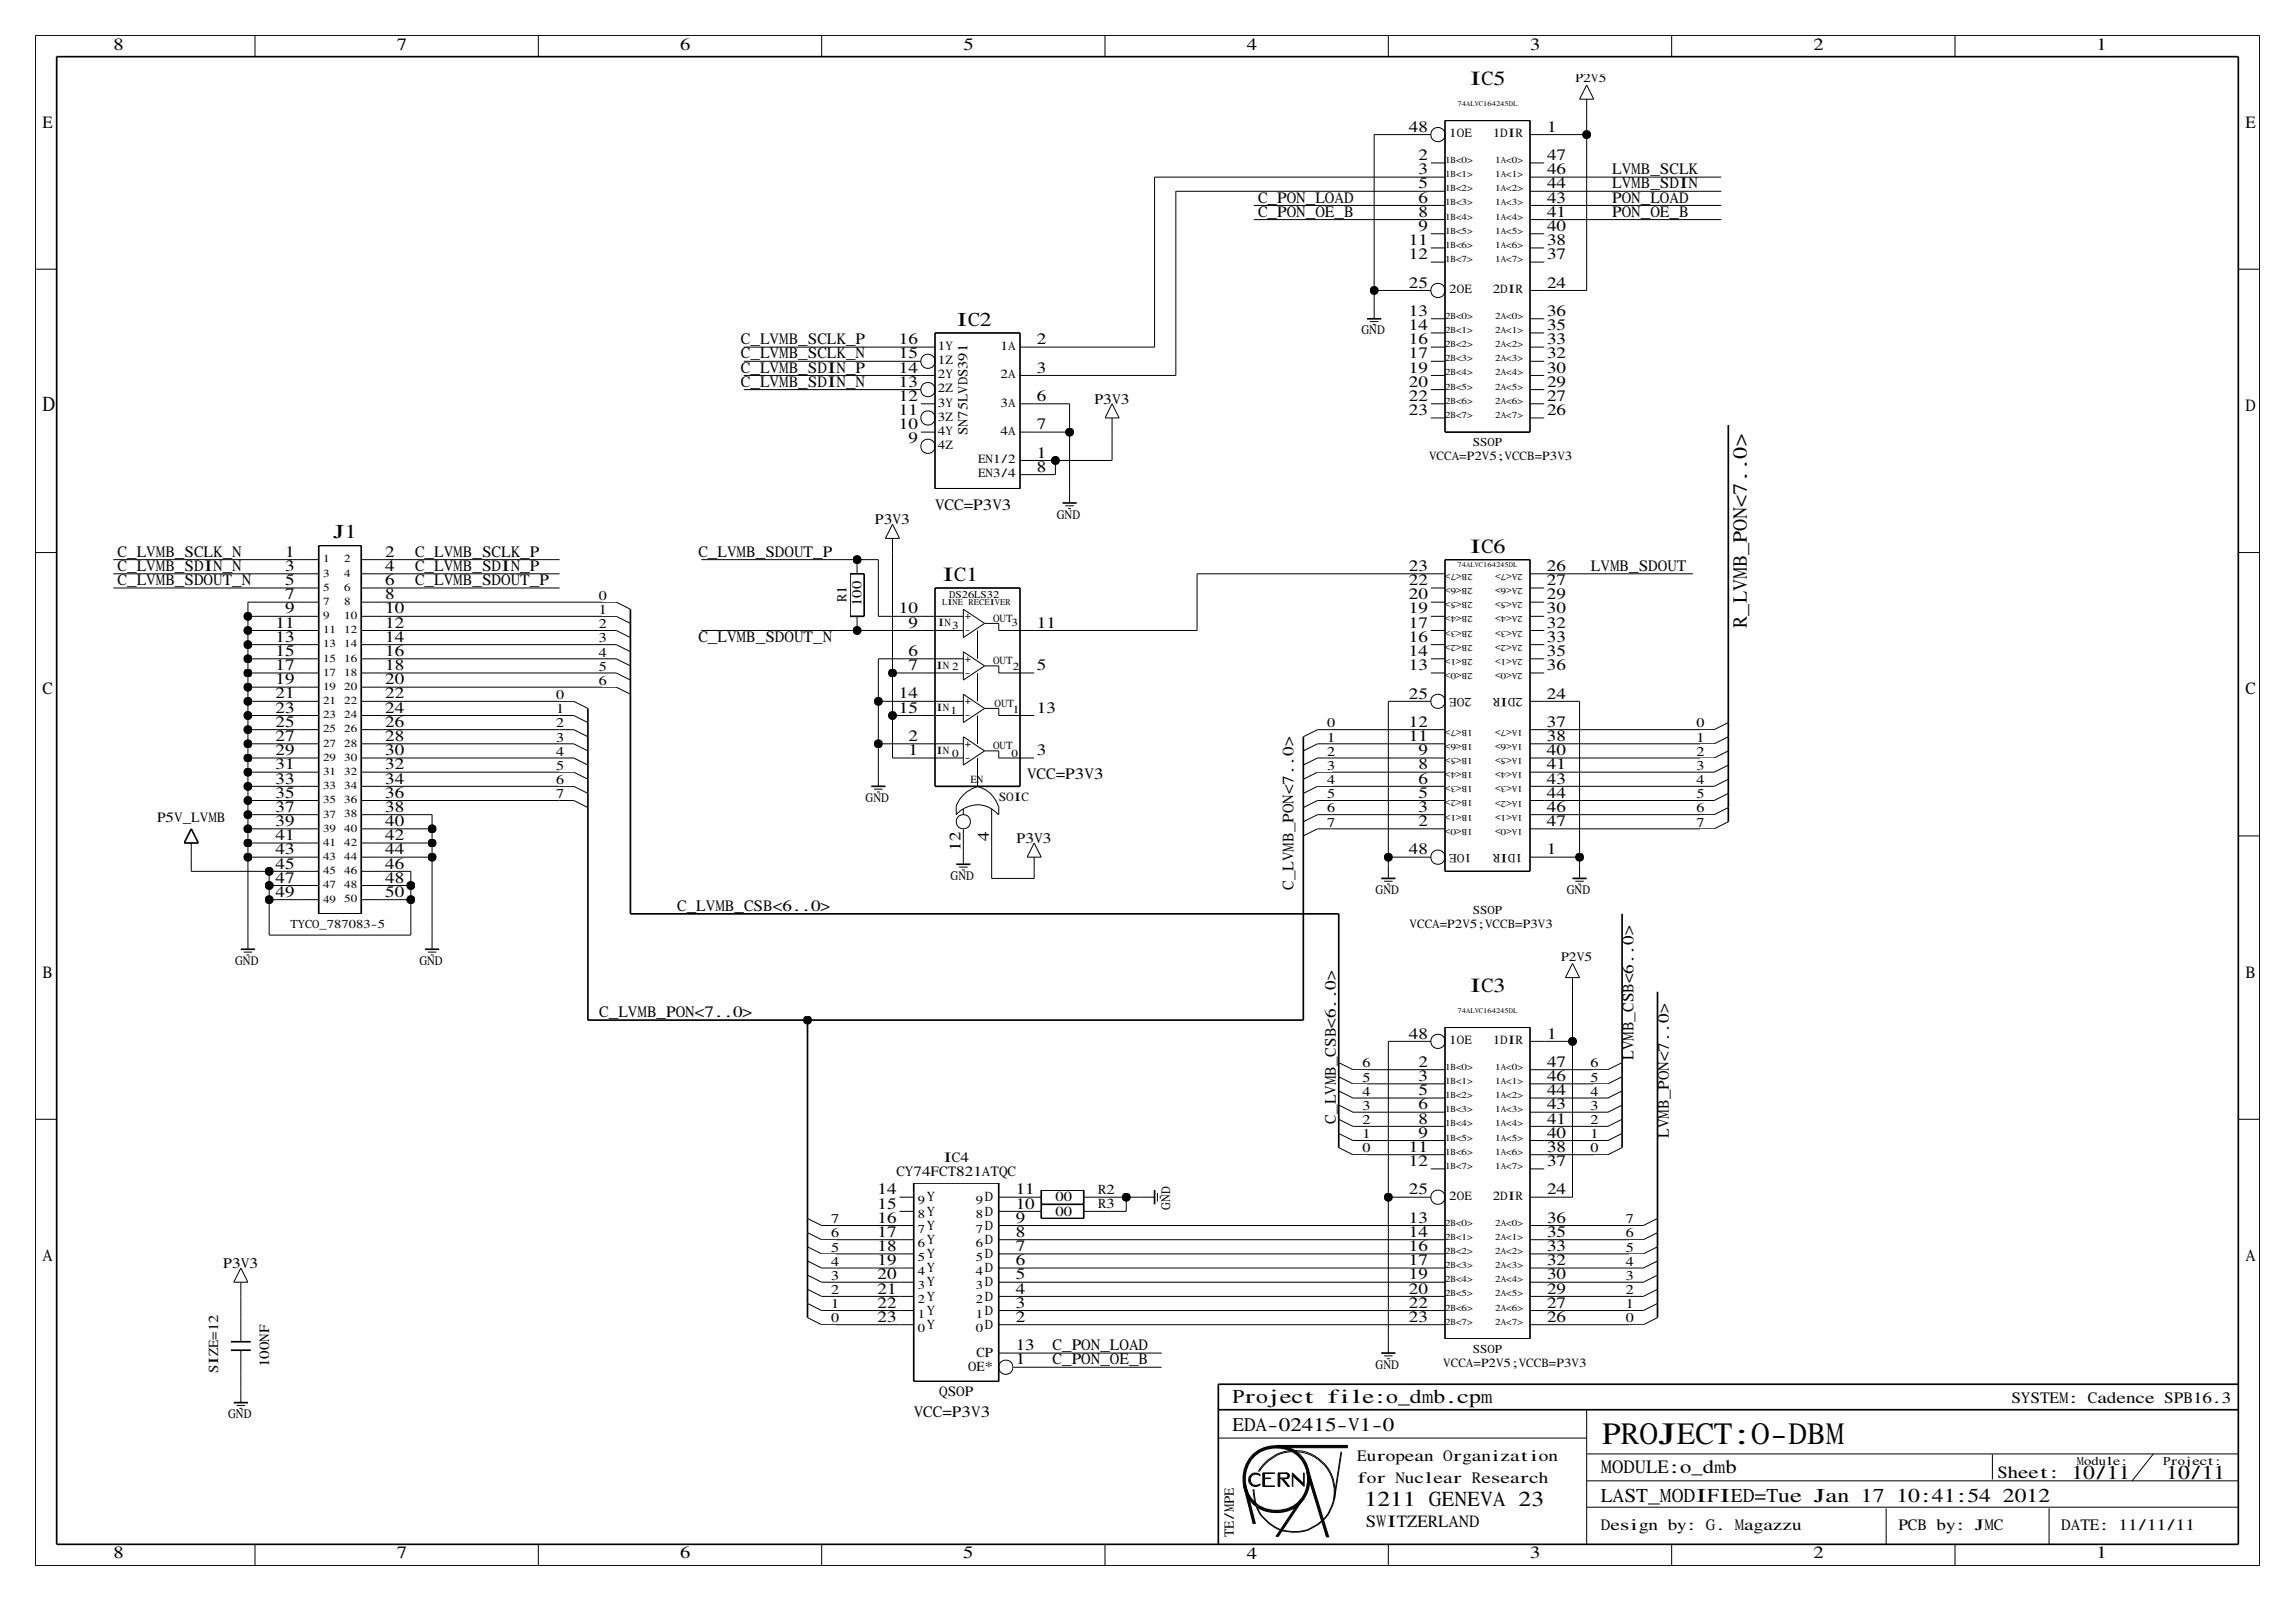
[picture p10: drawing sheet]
<svg xmlns="http://www.w3.org/2000/svg" width="411mm" height="287mm" viewBox="0 0 411 287" stroke-linecap="round" stroke-linejoin="round" font-family="sans-serif">
<defs><g id="words">
<text font-size="5.6" x="287.3" y="258.8">PROJECT:O-DBM</text>
<g font-size="3.8">
<text x="7.6" y="73.7">D</text>
<text x="244.7" y="270">1211 GENEVA 23</text>
</g>
<g font-size="3.6">
<text x="263.6" y="15.2">IC5</text>
<text x="263.6" y="99.1">IC6</text>
<text x="169.1" y="104.1">IC1</text>
<text x="313.2" y="112.5" transform="rotate(-90 313.2 112.5)">R_LVMB_PON&lt;7. .0&gt;</text>
<text x="263.6" y="177.8">IC3</text>
</g>
<g font-size="3.5">
<text x="171.6" y="58.4">IC2</text>
<text x="59.7" y="96.5">J1</text>
<text x="221" y="251.5">Project</text>
<text x="238.1" y="251.5">fi le:o_dmb.cpm</text>
<text x="221" y="256.5">EDA-02415-V1-0</text>
<text x="287" y="269.2">LAST_MODIFIED=Tue Jan 17</text>
<text x="340" y="269.2">10:41:54</text>
<text x="359.1" y="269.2">2012</text>
<text x="371.4" y="265.2">10/11</text>
<text x="388.4" y="265.2">10/11</text>
</g>
<text font-size="3.4" x="287" y="264.2">MODULE:o_dmb</text>
<g font-size="3.1">
<text x="20.3" y="8.9">8</text>
<text x="71.1" y="8.9">7</text>
<text x="121.9" y="8.9">6</text>
<text x="172.7" y="8.9">5</text>
<text x="223.5" y="8.9">4</text>
<text x="274.3" y="8.9">3</text>
<text x="325.1" y="8.9">2</text>
<text x="375.9" y="8.9">1</text>
<text x="7.6" y="22.9">E</text>
<text x="402.6" y="22.9">E</text>
<text x="402.6" y="73.7">D</text>
<text x="7.6" y="124.5">C</text>
<text x="402.6" y="124.5">C</text>
<text x="7.6" y="175.3">B</text>
<text x="402.6" y="175.3">B</text>
<text x="7.6" y="226.1">A</text>
<text x="402.6" y="226.1">A</text>
<text x="358.1" y="264.9">Sheet :</text>
<text x="244.9" y="273.8">SWITZERLAND</text>
<text x="20.3" y="279.4">8</text>
<text x="71.1" y="279.4">7</text>
<text x="121.9" y="279.4">6</text>
<text x="172.7" y="279.4">5</text>
<text x="223.5" y="279.4">4</text>
<text x="274.3" y="279.4">3</text>
<text x="325.1" y="279.4">2</text>
<text x="375.9" y="279.4">1</text>
</g>
<g font-size="2.9">
<text x="252.6" y="23.6">48</text>
<text x="277.4" y="23.6">1</text>
<text x="254.3" y="28.7">2</text>
<text x="277.4" y="28.7">47</text>
<text x="254.3" y="33.8">5</text>
<text x="254.3" y="31.2">3</text>
<text x="277.4" y="31.2">46</text>
<text x="277.4" y="33.8">44</text>
<text x="289.1" y="31.2">LVMB_SCLK</text>
<text x="289.1" y="33.8">LVMB_SDIN</text>
<text x="225.6" y="38.9">C_PON_OE_B</text>
<text x="225.6" y="36.3">C_PON_LOAD</text>
<text x="254.3" y="41.4">9</text>
<text x="254.3" y="38.9">8</text>
<text x="254.3" y="36.3">6</text>
<text x="277.4" y="36.3">43</text>
<text x="277.4" y="38.9">41</text>
<text x="277.4" y="41.4">40</text>
<text x="289.1" y="36.3">PON_LOAD</text>
<text x="289.1" y="38.9">PON_OE_B</text>
<text x="252.6" y="46.5">12</text>
<text x="252.6" y="43.9">11</text>
<text x="277.4" y="43.9">38</text>
<text x="277.4" y="46.5">37</text>
<text x="252.6" y="51.6">25</text>
<text x="277.4" y="51.6">24</text>
<text x="252.6" y="59.2">14</text>
<text x="252.6" y="56.6">13</text>
<text x="277.4" y="56.6">36</text>
<text x="277.4" y="59.2">35</text>
<text x="132.8" y="61.7">C_LVMB_SCLK_P</text>
<text x="132.8" y="64.3">C_LVMB_SCLK_N</text>
<text x="161.2" y="61.7">16</text>
<text x="161.2" y="64.3">15</text>
<text x="185.9" y="61.7">2</text>
<text x="252.6" y="64.3">17</text>
<text x="252.6" y="61.7">16</text>
<text x="277.4" y="61.7">33</text>
<text x="277.4" y="64.3">32</text>
<text x="132.8" y="66.8">C_LVMB_SDIN_P</text>
<text x="132.8" y="69.3">C_LVMB_SDIN_N</text>
<text x="161.2" y="66.8">14</text>
<text x="161.2" y="71.9">12</text>
<text x="161.2" y="69.3">13</text>
<text x="185.9" y="66.8">3</text>
<text x="185.9" y="71.9">6</text>
<text x="252.6" y="69.3">20</text>
<text x="252.6" y="71.9">22</text>
<text x="252.6" y="66.8">19</text>
<text x="277.4" y="66.8">30</text>
<text x="277.4" y="69.3">29</text>
<text x="277.4" y="71.9">27</text>
<text x="161.2" y="77">10</text>
<text x="161.2" y="74.4">11</text>
<text x="185.9" y="77">7</text>
<text x="252.6" y="74.4">23</text>
<text x="277.4" y="74.4">26</text>
<text x="162.9" y="79.5">9</text>
<text x="185.9" y="82">1</text>
<text x="185.9" y="84.6">8</text>
<text x="167.6" y="91.4">VCC=P3V3</text>
<text x="21.1" y="99.8">C_LVMB_SCLK_N</text>
<text x="51.1" y="99.8">1</text>
<text x="69.1" y="99.8">2</text>
<text x="74.4" y="99.8">C_LVMB_SCLK_P</text>
<text x="125.2" y="99.8">C_LVMB_SDOUT_P</text>
<text x="21.1" y="104.9">C_LVMB_SDOUT_N</text>
<text x="21.1" y="102.4">C_LVMB_SDIN_N</text>
<text x="51.1" y="107.4">7</text>
<text x="51.1" y="104.9">5</text>
<text x="51.1" y="102.4">3</text>
<text x="69.1" y="107.4">8</text>
<text x="69.1" y="104.9">6</text>
<text x="69.1" y="102.4">4</text>
<text x="74.4" y="104.9">C_LVMB_SDOUT_P</text>
<text x="74.4" y="102.4">C_LVMB_SDIN_P</text>
<text x="252.6" y="107.4">20</text>
<text x="252.6" y="104.9">22</text>
<text x="252.6" y="102.4">23</text>
<text x="277.4" y="107.4">29</text>
<text x="277.4" y="104.9">27</text>
<text x="277.4" y="102.4">26</text>
<text x="285.2" y="102.4">LVMB_SDOUT</text>
<text x="49.4" y="112.5">11</text>
<text x="51.1" y="110">9</text>
<text x="69.1" y="110">10</text>
<text x="69.1" y="112.5">12</text>
<text x="161.2" y="110">10</text>
<text x="162.9" y="112.5">9</text>
<text x="185.9" y="112.5">11</text>
<text x="252.6" y="110">19</text>
<text x="252.6" y="112.5">17</text>
<text x="277.4" y="112.5">32</text>
<text x="277.4" y="110">30</text>
<text x="49.4" y="117.6">15</text>
<text x="49.4" y="115.1">13</text>
<text x="69.1" y="117.6">16</text>
<text x="69.1" y="115.1">14</text>
<text x="125.2" y="115.1">C_LVMB_SDOUT_N</text>
<text x="162.9" y="117.6">6</text>
<text x="252.6" y="115.1">16</text>
<text x="252.6" y="117.6">14</text>
<text x="277.4" y="115.1">33</text>
<text x="277.4" y="117.6">35</text>
<text x="49.4" y="125.2">21</text>
<text x="49.4" y="122.7">19</text>
<text x="49.4" y="120.1">17</text>
<text x="69.1" y="125.2">22</text>
<text x="69.1" y="122.7">20</text>
<text x="69.1" y="120.1">18</text>
<text x="161.2" y="125.2">14</text>
<text x="162.9" y="120.1">7</text>
<text x="185.9" y="120.1">5</text>
<text x="252.6" y="120.1">13</text>
<text x="252.6" y="125.2">25</text>
<text x="277.4" y="125.2">24</text>
<text x="277.4" y="120.1">36</text>
<text x="49.4" y="130.3">25</text>
<text x="49.4" y="127.8">23</text>
<text x="69.1" y="130.3">26</text>
<text x="69.1" y="127.8">24</text>
<text x="161.2" y="127.8">15</text>
<text x="185.9" y="127.8">13</text>
<text x="252.6" y="130.3">12</text>
<text x="277.4" y="130.3">37</text>
<text x="49.4" y="137.9">31</text>
<text x="49.4" y="135.4">29</text>
<text x="49.4" y="132.8">27</text>
<text x="69.1" y="137.9">32</text>
<text x="69.1" y="135.4">30</text>
<text x="69.1" y="132.8">28</text>
<text x="162.9" y="135.4">1</text>
<text x="162.9" y="132.8">2</text>
<text x="185.9" y="135.4">3</text>
<text x="252.6" y="132.8">11</text>
<text x="254.3" y="135.4">9</text>
<text x="254.3" y="137.9">8</text>
<text x="277.4" y="137.9">41</text>
<text x="277.4" y="135.4">40</text>
<text x="277.4" y="132.8">38</text>
<text x="49.4" y="143">35</text>
<text x="49.4" y="140.5">33</text>
<text x="69.1" y="143">36</text>
<text x="69.1" y="140.5">34</text>
<text x="184.1" y="139.7">VCC=P3V3</text>
<text x="254.3" y="143">5</text>
<text x="254.3" y="140.5">6</text>
<text x="277.4" y="143">44</text>
<text x="277.4" y="140.5">43</text>
<text x="49.4" y="148.1">39</text>
<text x="49.4" y="145.5">37</text>
<text x="69.1" y="148.1">40</text>
<text x="69.1" y="145.5">38</text>
<text x="254.3" y="145.5">3</text>
<text x="254.3" y="148.1">2</text>
<text x="277.4" y="148.1">47</text>
<text x="277.4" y="145.5">46</text>
<text x="49.4" y="155.7">45</text>
<text x="49.4" y="153.2">43</text>
<text x="49.4" y="150.6">41</text>
<text x="69.1" y="155.7">46</text>
<text x="69.1" y="153.2">44</text>
<text x="69.1" y="150.6">42</text>
<text x="172.2" y="152.5" transform="rotate(-90 172.2 152.5)">12</text>
<text x="177.3" y="150.8" transform="rotate(-90 177.3 150.8)">4</text>
<text x="252.6" y="153.2">48</text>
<text x="277.4" y="153.2">1</text>
<text x="49.4" y="160.8">49</text>
<text x="49.4" y="158.2">47</text>
<text x="69.1" y="160.8">50</text>
<text x="69.1" y="158.2">48</text>
<text x="231.9" y="159.5" transform="rotate(-90 231.9 159.5)">C_LVMB_PON&lt;7. .0&gt;</text>
<text x="121.4" y="163.3">C_LVMB_CSB&lt;6. .0&gt;</text>
<text x="107.4" y="182.4">C_LVMB_PON&lt;7. .0&gt;</text>
<text x="252.6" y="186.2">48</text>
<text x="254.3" y="191.3">2</text>
<text x="277.4" y="191.3">47</text>
<text x="277.4" y="186.2">1</text>
<text x="292.9" y="190" transform="rotate(-90 292.9 190)">LVMB_CSB&lt;6. .0&gt;</text>
<text x="254.3" y="196.3">5</text>
<text x="254.3" y="193.8">3</text>
<text x="277.4" y="193.8">46</text>
<text x="277.4" y="196.3">44</text>
<text x="239.5" y="201.4" transform="rotate(-90 239.5 201.4)">C_LVMB_CSB&lt;6. .0&gt;</text>
<text x="254.3" y="204">9</text>
<text x="254.3" y="201.4">8</text>
<text x="254.3" y="198.9">6</text>
<text x="277.4" y="198.9">43</text>
<text x="277.4" y="201.4">41</text>
<text x="277.4" y="204">40</text>
<text x="299.2" y="204" transform="rotate(-90 299.2 204)">LVMB_PON&lt;7. .0&gt;</text>
<text x="252.6" y="209">12</text>
<text x="252.6" y="206.5">11</text>
<text x="277.4" y="206.5">38</text>
<text x="277.4" y="209">37</text>
<text x="157.4" y="214.1">14</text>
<text x="182.1" y="214.1">11</text>
<text x="252.6" y="214.1">25</text>
<text x="277.4" y="214.1">24</text>
<text x="157.4" y="221.7">17</text>
<text x="157.4" y="216.7">15</text>
<text x="157.4" y="219.2">16</text>
<text x="182.1" y="216.7">10</text>
<text x="182.1" y="219.2">9</text>
<text x="182.1" y="221.7">8</text>
<text x="252.6" y="221.7">14</text>
<text x="252.6" y="219.2">13</text>
<text x="277.4" y="219.2">36</text>
<text x="277.4" y="221.7">35</text>
<text x="157.4" y="224.3">18</text>
<text x="157.4" y="226.8">19</text>
<text x="182.1" y="224.3">7</text>
<text x="182.1" y="226.8">6</text>
<text x="252.6" y="226.8">17</text>
<text x="252.6" y="224.3">16</text>
<text x="277.4" y="224.3">33</text>
<text x="277.4" y="226.8">32</text>
<text x="157.4" y="229.4">20</text>
<text x="157.4" y="231.9">21</text>
<text x="182.1" y="231.9">4</text>
<text x="182.1" y="229.4">5</text>
<text x="252.6" y="231.9">20</text>
<text x="252.6" y="229.4">19</text>
<text x="277.4" y="229.4">30</text>
<text x="277.4" y="231.9">29</text>
<text x="157.4" y="234.4">22</text>
<text x="157.4" y="237">23</text>
<text x="182.1" y="237">2</text>
<text x="182.1" y="234.4">3</text>
<text x="252.6" y="234.4">22</text>
<text x="252.6" y="237">23</text>
<text x="277.4" y="234.4">27</text>
<text x="277.4" y="237">26</text>
<text x="182.1" y="242.1">13</text>
<text x="182.1" y="244.6">1</text>
<text x="188.7" y="242.1">C_PON_LOAD</text>
<text x="188.7" y="244.6">C_PON_OE_B</text>
<text x="360.6" y="251.5">SYSTEM: Cadence SPB16.3</text>
<text x="163.8" y="254">VCC=P3V3</text>
<text x="243.3" y="261.9">European Organizat ion</text>
<text x="243.5" y="265.9">for Nuclear Research</text>
<text x="287" y="274.3">Design by: G.</text>
<text x="311" y="274.3">Magazzu</text>
<text x="340.4" y="274.3">PCB by: JMC</text>
<text x="369.6" y="274.3">DATE: 11/11/11</text>
</g>
<g font-size="2.6">
<text x="196.2" y="72.4">P3V3</text>
<text x="156.9" y="94">P3V3</text>
<text x="28.2" y="147.3">P5V_LVMB</text>
<text x="182.3" y="151.1">P3V3</text>
<text x="169.3" y="208.3">IC4</text>
<text x="160.7" y="210.8">CY74FCT821ATQC</text>
<text x="40" y="227.3">P3V3</text>
<text x="48.3" y="245.1" transform="rotate(-90 48.3 245.1)">100NF</text>
<text x="168.4" y="250.2">QSOP</text>
</g>
<g font-size="2.5">
<text x="173.5" y="78" transform="rotate(-90 173.5 78)">SN75LVDS391</text>
<text x="151.8" y="107.9" transform="rotate(-90 151.8 107.9)">R1</text>
<text x="154.4" y="108.7" transform="rotate(-90 154.4 108.7)">100</text>
<text x="166.2" y="215.4">Y</text>
<text x="176.6" y="215.4">D</text>
<text x="189.3" y="215.4">00</text>
<text x="196.9" y="214">R2</text>
<text x="166.2" y="217.9">Y</text>
<text x="166.2" y="220.5">Y</text>
<text x="176.6" y="217.9">D</text>
<text x="176.6" y="220.5">D</text>
<text x="189.3" y="217.9">00</text>
<text x="196.9" y="216.6">R3</text>
<text x="166.2" y="225.6">Y</text>
<text x="166.2" y="223">Y</text>
<text x="176.6" y="225.6">D</text>
<text x="176.6" y="223">D</text>
<text x="166.2" y="228.1">Y</text>
<text x="166.2" y="230.6">Y</text>
<text x="166.2" y="233.2">Y</text>
<text x="176.6" y="233.2">D</text>
<text x="176.6" y="230.6">D</text>
<text x="176.6" y="228.1">D</text>
<text x="166.2" y="238.3">Y</text>
<text x="166.2" y="235.7">Y</text>
<text x="176.6" y="235.7">D</text>
<text x="176.6" y="238.3">D</text>
<text x="173.6" y="245.9">OE*</text>
<text x="175.1" y="243.3">CP</text>
<text x="39.1" y="246.1" transform="rotate(-90 39.1 246.1)">SIZE=12</text>
<text x="221.2" y="275.6" transform="rotate(-90 221.2 275.6)">TE/MPE</text>
</g>
<g font-size="2.4">
<text x="107.3" y="107.5">0</text>
<text x="107.3" y="110.1">1</text>
<text x="107.3" y="112.6">2</text>
<text x="107.3" y="115.2">3</text>
<text x="107.3" y="117.7">4</text>
<text x="99.7" y="125.3">0</text>
<text x="107.3" y="122.8">6</text>
<text x="107.3" y="120.2">5</text>
<text x="99.7" y="130.4">2</text>
<text x="99.7" y="127.9">1</text>
<text x="237.9" y="130.4">0</text>
<text x="304.2" y="130.4">0</text>
<text x="99.7" y="132.9">3</text>
<text x="99.7" y="135.5">4</text>
<text x="237.9" y="132.9">1</text>
<text x="237.9" y="135.5">2</text>
<text x="304.2" y="132.9">1</text>
<text x="304.2" y="135.5">2</text>
<text x="99.7" y="138">5</text>
<text x="99.7" y="140.6">6</text>
<text x="99.7" y="143.1">7</text>
<text x="237.9" y="143.1">5</text>
<text x="237.9" y="140.6">4</text>
<text x="237.9" y="138">3</text>
<text x="304.2" y="138">3</text>
<text x="304.2" y="140.6">4</text>
<text x="304.2" y="143.1">5</text>
<text x="237.9" y="145.6">6</text>
<text x="237.9" y="148.2">7</text>
<text x="304.2" y="145.6">6</text>
<text x="304.2" y="148.2">7</text>
<text x="244.3" y="191.4">6</text>
<text x="285.1" y="191.4">6</text>
<text x="244.3" y="193.9">5</text>
<text x="244.3" y="196.4">4</text>
<text x="285.1" y="193.9">5</text>
<text x="285.1" y="196.4">4</text>
<text x="244.3" y="201.5">2</text>
<text x="244.3" y="199">3</text>
<text x="285.1" y="199">3</text>
<text x="285.1" y="201.5">2</text>
<text x="244.3" y="204.1">1</text>
<text x="244.3" y="206.6">0</text>
<text x="285.1" y="206.6">0</text>
<text x="285.1" y="204.1">1</text>
<text x="149" y="219.3">7</text>
<text x="149" y="221.8">6</text>
<text x="291.5" y="219.3">7</text>
<text x="291.5" y="221.8">6</text>
<text x="149" y="224.4">5</text>
<text x="149" y="226.9">4</text>
<text x="291.5" y="224.4">5</text>
<text x="291.5" y="226.9">4</text>
<text x="149" y="229.5">3</text>
<text x="149" y="232">2</text>
<text x="291.5" y="232">2</text>
<text x="291.5" y="229.5">3</text>
<text x="149" y="234.5">1</text>
<text x="149" y="237.1">0</text>
<text x="291.5" y="234.5">1</text>
<text x="291.5" y="237.1">0</text>
</g>
<g font-size="2.3">
<text x="282.4" y="14.7">P2V5</text>
<text x="259.8" y="24.6">1OE</text>
<text x="267.6" y="24.6">1DIR</text>
<text x="259.8" y="52.6">2OE</text>
<text x="267.6" y="52.6">2DIR</text>
<text x="244.1" y="59.9">GND</text>
<text x="168.1" y="65.3">1Z</text>
<text x="168.1" y="62.7">1Y</text>
<text x="179.4" y="62.7">1A</text>
<text x="168.1" y="67.8">2Y</text>
<text x="168.1" y="70.4">2Z</text>
<text x="179.4" y="67.8">2A</text>
<text x="168.1" y="75.4">3Z</text>
<text x="168.1" y="78">4Y</text>
<text x="168.1" y="72.9">3Y</text>
<text x="179.4" y="72.9">3A</text>
<text x="179.4" y="78">4A</text>
<text x="168.1" y="80.5">4Z</text>
<text x="175.4" y="83.1">EN1/2</text>
<text x="256.2" y="82.5">VCCA=P2V5;VCCB=P3V3</text>
<text x="175.4" y="85.6">EN3/4</text>
<text x="189.5" y="93">GND</text>
<text x="263.9" y="125.2" transform="rotate(-180 263.9 125.2)">2OE</text>
<text x="273" y="125.2" transform="rotate(-180 273 125.2)">2DIR</text>
<text x="155.2" y="143.8">GND</text>
<text x="179.1" y="143.5">SOIC</text>
<text x="263.9" y="153.2" transform="rotate(-180 263.9 153.2)">1OE</text>
<text x="273" y="153.2" transform="rotate(-180 273 153.2)">1DIR</text>
<text x="170.4" y="157.7">GND</text>
<text x="246.6" y="160.3">GND</text>
<text x="280.9" y="160.3">GND</text>
<text x="252.7" y="166.4">VCCA=P2V5;VCCB=P3V3</text>
<text x="42.2" y="173">GND</text>
<text x="75.2" y="173">GND</text>
<text x="279.9" y="172.2">P2V5</text>
<text x="259.8" y="187.2">1OE</text>
<text x="267.6" y="187.2">1DIR</text>
<text x="259.8" y="215.1">2OE</text>
<text x="267.6" y="215.1">2DIR</text>
<text x="209.8" y="216.9" transform="rotate(-90 209.8 216.9)">GND</text>
<text x="246.6" y="245.4">GND</text>
<text x="258.8" y="245.1">VCCA=P2V5;VCCB=P3V3</text>
<text x="40.9" y="254.3">GND</text>
</g>
<g font-size="2.2">
<text x="264.1" y="80">SSOP</text>
<text x="52.1" y="166.4">TYCO_787083-5</text>
<text x="264.1" y="163.8">SSOP</text>
<text x="164.6" y="215.9">9</text>
<text x="175" y="215.9">9</text>
<text x="164.6" y="218.4">8</text>
<text x="164.6" y="221">7</text>
<text x="175" y="221">7</text>
<text x="175" y="218.4">8</text>
<text x="164.6" y="223.5">6</text>
<text x="164.6" y="226.1">5</text>
<text x="175" y="226.1">5</text>
<text x="175" y="223.5">6</text>
<text x="164.6" y="231.1">3</text>
<text x="164.6" y="233.7">2</text>
<text x="164.6" y="228.6">4</text>
<text x="175" y="228.6">4</text>
<text x="175" y="231.1">3</text>
<text x="175" y="233.7">2</text>
<text x="164.6" y="236.2">1</text>
<text x="164.6" y="238.8">0</text>
<text x="175" y="238.8">0</text>
<text x="175" y="236.2">1</text>
<text x="264.1" y="242.6">SSOP</text>
<text x="372.4" y="262.6">Module:</text>
<text x="387.9" y="262.6">Project :</text>
</g>
<g font-size="2">
<text x="57.9" y="100.8">1</text>
<text x="61.7" y="100.8">2</text>
<text x="57.9" y="105.9">5</text>
<text x="57.9" y="103.4">3</text>
<text x="61.7" y="105.9">6</text>
<text x="61.7" y="103.4">4</text>
<text x="57.9" y="108.5">7</text>
<text x="57.9" y="111">9</text>
<text x="57.9" y="113.5">11</text>
<text x="61.7" y="113.5">12</text>
<text x="61.7" y="111">10</text>
<text x="61.7" y="108.5">8</text>
<text x="168.2" y="112.3">IN</text>
<text x="170.7" y="112.8">3</text>
<text x="178.1" y="111.5">OUT</text>
<text x="181.4" y="112.3">3</text>
<text x="57.9" y="118.6">15</text>
<text x="57.9" y="116.1">13</text>
<text x="61.7" y="118.6">16</text>
<text x="61.7" y="116.1">14</text>
<text x="168" y="119.9">IN 2</text>
<text x="178.1" y="119.1">OUT</text>
<text x="57.9" y="121.2">17</text>
<text x="57.9" y="123.7">19</text>
<text x="61.7" y="121.2">18</text>
<text x="61.7" y="123.7">20</text>
<text x="181.6" y="120.1">2</text>
<text x="57.9" y="126.2">21</text>
<text x="57.9" y="128.8">23</text>
<text x="57.9" y="131.3">25</text>
<text x="61.7" y="128.8">24</text>
<text x="61.7" y="131.3">26</text>
<text x="61.7" y="126.2">22</text>
<text x="168" y="127.5">IN</text>
<text x="170.4" y="128">1</text>
<text x="178.3" y="126.7">OUT</text>
<text x="181.6" y="127.8">1</text>
<text x="57.9" y="136.4">29</text>
<text x="57.9" y="133.9">27</text>
<text x="61.7" y="133.9">28</text>
<text x="61.7" y="136.4">30</text>
<text x="168" y="135.1">IN</text>
<text x="170.7" y="135.6">0</text>
<text x="178.1" y="134.4">OUT</text>
<text x="181.4" y="135.6">0</text>
<text x="57.9" y="141.5">33</text>
<text x="57.9" y="138.9">31</text>
<text x="61.7" y="138.9">32</text>
<text x="61.7" y="141.5">34</text>
<text x="174" y="140.5">EN</text>
<text x="57.9" y="146.6">37</text>
<text x="57.9" y="149.1">39</text>
<text x="57.9" y="144">35</text>
<text x="61.7" y="146.6">38</text>
<text x="61.7" y="149.1">40</text>
<text x="61.7" y="144">36</text>
<text x="57.9" y="151.6">41</text>
<text x="57.9" y="154.2">43</text>
<text x="61.7" y="151.6">42</text>
<text x="61.7" y="154.2">44</text>
<text x="57.9" y="161.8">49</text>
<text x="57.9" y="159.3">47</text>
<text x="57.9" y="156.7">45</text>
<text x="61.7" y="161.8">50</text>
<text x="61.7" y="159.3">48</text>
<text x="61.7" y="156.7">46</text>
</g>
<g font-size="1.9">
<text x="170.2" y="107.2">DS26LS32</text>
<text x="173" y="111">+</text>
<text x="173.1" y="113.5">-</text>
<text x="173" y="118.6">+</text>
<text x="173.1" y="121.2">-</text>
<text x="173" y="126.2">+</text>
<text x="173.1" y="128.8">-</text>
<text x="173" y="133.9">+</text>
<text x="173.1" y="136.4">-</text>
</g>
<g font-size="1.7">
<text x="259.1" y="29.2">1B&lt;0&gt;</text>
<text x="268.1" y="29.2">1A&lt;0&gt;</text>
<text x="259.1" y="31.8">1B&lt;1&gt;</text>
<text x="259.1" y="34.3">1B&lt;2&gt;</text>
<text x="268.1" y="34.3">1A&lt;2&gt;</text>
<text x="268.1" y="31.7">1A&lt;1&gt;</text>
<text x="259.1" y="36.8">1B&lt;3&gt;</text>
<text x="259.1" y="39.4">1B&lt;4&gt;</text>
<text x="259.1" y="41.9">1B&lt;5&gt;</text>
<text x="268.1" y="41.9">1A&lt;5&gt;</text>
<text x="268.1" y="39.4">1A&lt;4&gt;</text>
<text x="268.1" y="36.8">1A&lt;3&gt;</text>
<text x="259.1" y="44.5">1B&lt;6&gt;</text>
<text x="259.1" y="47">1B&lt;7&gt;</text>
<text x="268.1" y="47">1A&lt;7&gt;</text>
<text x="268.1" y="44.4">1A&lt;6&gt;</text>
<text x="259.1" y="57.2">2B&lt;0&gt;</text>
<text x="259.1" y="59.7">2B&lt;1&gt;</text>
<text x="268.1" y="59.7">2A&lt;1&gt;</text>
<text x="268.1" y="57.1">2A&lt;0&gt;</text>
<text x="259.1" y="62.2">2B&lt;2&gt;</text>
<text x="259.1" y="64.8">2B&lt;3&gt;</text>
<text x="268.1" y="64.8">2A&lt;3&gt;</text>
<text x="268.1" y="62.2">2A&lt;2&gt;</text>
<text x="259.1" y="67.3">2B&lt;4&gt;</text>
<text x="259.1" y="69.8">2B&lt;5&gt;</text>
<text x="268.1" y="69.8">2A&lt;5&gt;</text>
<text x="268.1" y="67.3">2A&lt;4&gt;</text>
<text x="259.1" y="74.9">2B&lt;7&gt;</text>
<text x="259.1" y="72.4">2B&lt;6&gt;</text>
<text x="268.1" y="74.9">2A&lt;7&gt;</text>
<text x="268.1" y="72.4">2A&lt;6&gt;</text>
<text x="264" y="102.9" transform="rotate(-180 264 102.9)">2B&lt;7&gt;</text>
<text x="264" y="105.4" transform="rotate(-180 264 105.4)">2B&lt;6&gt;</text>
<text x="264" y="108" transform="rotate(-180 264 108)">2B&lt;5&gt;</text>
<text x="273" y="102.9" transform="rotate(-180 273 102.9)">2A&lt;7&gt;</text>
<text x="273" y="105.4" transform="rotate(-180 273 105.4)">2A&lt;6&gt;</text>
<text x="273" y="108" transform="rotate(-180 273 108)">2A&lt;5&gt;</text>
<text x="264" y="113" transform="rotate(-180 264 113)">2B&lt;3&gt;</text>
<text x="264" y="110.5" transform="rotate(-180 264 110.5)">2B&lt;4&gt;</text>
<text x="273" y="110.5" transform="rotate(-180 273 110.5)">2A&lt;4&gt;</text>
<text x="273" y="113" transform="rotate(-180 273 113)">2A&lt;3&gt;</text>
<text x="264" y="118.1" transform="rotate(-180 264 118.1)">2B&lt;1&gt;</text>
<text x="264" y="115.6" transform="rotate(-180 264 115.6)">2B&lt;2&gt;</text>
<text x="273" y="118.1" transform="rotate(-180 273 118.1)">2A&lt;1&gt;</text>
<text x="273" y="115.6" transform="rotate(-180 273 115.6)">2A&lt;2&gt;</text>
<text x="264" y="120.6" transform="rotate(-180 264 120.6)">2B&lt;0&gt;</text>
<text x="273" y="120.7" transform="rotate(-180 273 120.7)">2A&lt;0&gt;</text>
<text x="264" y="130.8" transform="rotate(-180 264 130.8)">1B&lt;7&gt;</text>
<text x="273" y="130.8" transform="rotate(-180 273 130.8)">1A&lt;7&gt;</text>
<text x="264" y="135.9" transform="rotate(-180 264 135.9)">1B&lt;5&gt;</text>
<text x="264" y="133.3" transform="rotate(-180 264 133.3)">1B&lt;6&gt;</text>
<text x="273" y="133.4" transform="rotate(-180 273 133.4)">1A&lt;6&gt;</text>
<text x="273" y="135.9" transform="rotate(-180 273 135.9)">1A&lt;5&gt;</text>
<text x="264" y="141" transform="rotate(-180 264 141)">1B&lt;3&gt;</text>
<text x="264" y="138.4" transform="rotate(-180 264 138.4)">1B&lt;4&gt;</text>
<text x="264" y="143.5" transform="rotate(-180 264 143.5)">1B&lt;2&gt;</text>
<text x="273" y="138.4" transform="rotate(-180 273 138.4)">1A&lt;4&gt;</text>
<text x="273" y="141" transform="rotate(-180 273 141)">1A&lt;3&gt;</text>
<text x="273" y="143.5" transform="rotate(-180 273 143.5)">1A&lt;2&gt;</text>
<text x="264" y="148.6" transform="rotate(-180 264 148.6)">1B&lt;0&gt;</text>
<text x="264" y="146" transform="rotate(-180 264 146)">1B&lt;1&gt;</text>
<text x="273" y="146.1" transform="rotate(-180 273 146.1)">1A&lt;1&gt;</text>
<text x="273" y="148.6" transform="rotate(-180 273 148.6)">1A&lt;0&gt;</text>
<text x="259.1" y="191.8">1B&lt;0&gt;</text>
<text x="268.1" y="191.8">1A&lt;0&gt;</text>
<text x="259.1" y="194.3">1B&lt;1&gt;</text>
<text x="259.1" y="196.9">1B&lt;2&gt;</text>
<text x="268.1" y="196.8">1A&lt;2&gt;</text>
<text x="268.1" y="194.3">1A&lt;1&gt;</text>
<text x="259.1" y="199.4">1B&lt;3&gt;</text>
<text x="259.1" y="201.9">1B&lt;4&gt;</text>
<text x="268.1" y="201.9">1A&lt;4&gt;</text>
<text x="268.1" y="199.4">1A&lt;3&gt;</text>
<text x="259.1" y="204.5">1B&lt;5&gt;</text>
<text x="259.1" y="207">1B&lt;6&gt;</text>
<text x="259.1" y="209.6">1B&lt;7&gt;</text>
<text x="268.1" y="209.5">1A&lt;7&gt;</text>
<text x="268.1" y="207">1A&lt;6&gt;</text>
<text x="268.1" y="204.5">1A&lt;5&gt;</text>
<text x="259.1" y="219.7">2B&lt;0&gt;</text>
<text x="268.1" y="219.7">2A&lt;0&gt;</text>
<text x="259.1" y="222.3">2B&lt;1&gt;</text>
<text x="259.1" y="224.8">2B&lt;2&gt;</text>
<text x="259.1" y="227.3">2B&lt;3&gt;</text>
<text x="268.1" y="227.3">2A&lt;3&gt;</text>
<text x="268.1" y="224.8">2A&lt;2&gt;</text>
<text x="268.1" y="222.3">2A&lt;1&gt;</text>
<text x="259.1" y="229.9">2B&lt;4&gt;</text>
<text x="259.1" y="232.4">2B&lt;5&gt;</text>
<text x="268.1" y="232.4">2A&lt;5&gt;</text>
<text x="268.1" y="229.9">2A&lt;4&gt;</text>
<text x="259.1" y="237.5">2B&lt;7&gt;</text>
<text x="259.1" y="234.9">2B&lt;6&gt;</text>
<text x="268.1" y="237.5">2A&lt;7&gt;</text>
<text x="268.1" y="234.9">2A&lt;6&gt;</text>
</g>
<text font-size="1.6" x="168.9" y="108.5">LINE RECEIVER</text>
<g font-size="1.3">
<text x="261.3" y="19.1">74ALVC164245DL</text>
<text x="261.3" y="101.6">74ALVC164245DL</text>
<text x="261.3" y="181.6">74ALVC164245DL</text>
</g>
</g></defs>
<g fill="none" stroke="#000" stroke-width=".18">
<path d="M6.3 6.4h398.8zM6.3 6.4v274.3zM45.7 6.4v3.8zM96.5 6.4v3.8zM147.3 6.4v3.8zM198.1 6.4v3.8zM248.9 6.4v3.8zM283.2 17.8h2.6zM284.5 15.2l-1.3 2.6zM284.5 17.8v2.5zM284.5 15.2l1.3 2.6zM299.7 6.4v3.8z"/>
<path d="M350.5 6.4v3.8zM405.1 6.4v274.3zM207 31.7v30.5zM207 31.8h49.5zM210.8 34.3v33zM210.8 34.3h45.7zM224.8 39.4h31.7zM224.8 36.8h31.7zM246.4 24.1h10.1zM246.4 24.1v28zM256.5 31.8h2.6zM256.5 34.3h2.6z"/>
<path d="M256.5 36.8h2.6zM256.5 39.4h2.6zM256.5 29.2h2.6zM274.3 24.1h2.6zM274.3 29.2h2.6zM274.3 31.8h2.6zM274.3 34.3h2.6zM274.3 39.4h2.6zM274.3 36.8h2.6zM276.9 31.8h31.7zM276.9 36.8h31.7zM276.9 34.3h31.7z"/>
<path d="M276.9 39.4h31.7zM276.9 24.1h7.6zM284.5 24.1v28zM284.5 20.3v3.8zM6.3 48.3h3.9zM245.6 57.7h1.5zM246.1 58.2h.5zM246.4 52.1h10.1zM246.4 52.1v2.5zM246.4 54.6v2.6zM256.5 59.7h2.6zM256.5 57.2h2.6z"/>
<path d="M256.5 47h2.6zM256.5 44.4h2.6zM256.5 41.9h2.6zM274.3 41.9h2.6zM274.3 47h2.6zM274.3 44.4h2.6zM274.3 52.1h2.6zM274.3 59.7h2.6zM274.3 57.2h2.6zM276.9 52.1h7.6zM401.3 48.3h3.8zM133.3 64.8h31.8z"/>
<path d="M133.3 67.3h31.8zM133.3 62.2h31.8zM133.3 69.8h31.8zM165.1 77.5h2.5zM165.1 72.4h2.5zM165.1 67.3h2.5zM165.1 62.2h2.5zM182.9 77.5h2.5zM182.9 62.2h2.5zM182.9 67.3h2.5zM182.9 72.4h2.5zM185.4 62.2h21.6z"/>
<path d="M185.4 67.3h25.4zM185.4 72.4h6.4zM185.4 77.5h6.4zM191.8 72.4v5.1zM191.8 77.5v10.1zM198.1 74.9h2.6zM199.4 72.4l-1.3 2.5zM199.4 77.5v5zM199.4 74.9v2.6zM199.4 72.4l1.3 2.5zM256.5 62.2h2.6zM256.5 64.8h2.6z"/>
<path d="M256.5 67.3h2.6zM256.5 72.4h2.6zM256.5 69.8h2.6zM256.5 74.9h2.6zM274.3 62.2h2.6zM274.3 67.3h2.6zM274.3 64.8h2.6zM274.3 72.4h2.6zM274.3 69.8h2.6zM274.3 74.9h2.6zM6.3 99.1h3.9zM158.8 96.5h2.5z"/>
<path d="M160 94l-1.3 2.5zM160 99.1v21.5zM160 96.5v2.6zM160 94l1.3 2.5zM182.9 85.1h2.5zM182.9 82.5h2.5zM185.4 82.5h3.8zM185.4 85.1h3.8zM189.2 82.5v2.6zM189.2 82.5h10.2zM191 90.7h1.5zM191.5 91.2h.5z"/>
<path d="M191.8 87.6v2.6zM401.3 99.1h3.8zM20.3 100.3h33zM20.3 102.9h33zM20.3 105.4h33zM44.4 107.9h8.9zM44.4 110.5h8.9zM44.4 113h8.9zM44.4 115.6h8.9zM44.4 118.1h8.9zM44.4 107.9v2.6zM44.4 110.5v2.5z"/>
<path d="M44.4 113v2.6zM44.4 115.6v2.5zM44.4 118.1v2.5zM53.3 102.9h3.8zM53.3 100.3h3.8zM53.3 105.4h3.8zM53.3 107.9h3.8zM53.3 110.5h3.8zM53.3 113h3.8zM53.3 115.6h3.8zM53.3 118.1h3.8zM64.8 102.9h3.8z"/>
<path d="M64.8 100.3h3.8zM64.8 105.4h3.8zM64.8 107.9h3.8zM64.8 110.5h3.8zM64.8 113h3.8zM64.8 115.6h3.8zM64.8 118.1h3.8zM68.6 102.9h31.7zM68.6 105.4h31.7zM68.6 107.9h39.3zM68.6 110.5h39.3zM68.6 113h39.3z"/>
<path d="M68.6 115.6h39.3zM68.6 100.3h31.7zM68.6 118.1h39.3zM107.9 115.6h2.6zM107.9 113h2.6zM107.9 110.5h2.6zM107.9 118.1h2.6zM107.9 107.9h2.6zM110.5 115.6l2.5 1.2zM110.5 113l2.5 1.3zM110.5 110.5l2.5 1.3zM110.5 118.1l2.5 1.3z"/>
<path d="M110.5 107.9l2.5 1.3zM125.7 113h28zM125.7 100.3h28zM153.7 113h11.4zM153.7 111.8v1.2zM153.7 100.3h3.8zM153.7 100.3v1.3zM153.7 110.5v1.3zM153.7 101.6v1.3zM157.5 100.3v10.2zM157.5 110.5h7.6zM157.5 118.1v7.6z"/>
<path d="M157.5 118.1h7.6zM165.1 118.1h7.6zM165.1 113h7.6zM165.1 110.5h7.6zM172.7 116.8v5.1zM172.7 116.8l3.8 2.6zM172.7 109.2v5.1zM172.7 114.3l3.8-2.5zM172.7 109.2l3.8 2.6zM175.3 113v5.1zM176.5 119.4h2.6zM176.5 111.8h2.6z"/>
<path d="M179.1 119.4v1.2zM179.1 111.8v1.2zM179.1 113h6.3zM185.4 113h29.2zM214.6 102.9h41.9zM214.6 102.9v10.1zM256.5 115.6h2.6zM256.5 118.1h2.6zM256.5 113h2.6zM256.5 110.5h2.6zM256.5 105.4h2.6zM256.5 107.9h2.6z"/>
<path d="M256.5 102.9h2.6zM274.3 115.6h2.6zM274.3 118.1h2.6zM274.3 110.5h2.6zM274.3 113h2.6zM274.3 105.4h2.6zM274.3 107.9h2.6zM274.3 102.9h2.6zM276.9 102.9h26.6zM44.4 120.6h8.9zM44.4 123.2h8.9zM44.4 125.7h8.9z"/>
<path d="M44.4 128.3h8.9zM44.4 130.8h8.9zM44.4 133.3h8.9zM44.4 135.9h8.9zM44.4 138.4h8.9zM44.4 120.6v2.6zM44.4 123.2v2.5zM44.4 125.7v2.6zM44.4 128.3v2.5zM44.4 130.8v2.5zM44.4 133.3v2.6zM44.4 135.9v2.5z"/>
<path d="M44.4 138.4v2.6zM53.3 120.6h3.8zM53.3 123.2h3.8zM53.3 125.7h3.8zM53.3 128.3h3.8zM53.3 130.8h3.8zM53.3 133.3h3.8zM53.3 135.9h3.8zM53.3 138.4h3.8zM64.8 130.8h3.8zM64.8 128.3h3.8zM64.8 125.7h3.8z"/>
<path d="M64.8 123.2h3.8zM64.8 120.6h3.8zM64.8 133.3h3.8zM64.8 135.9h3.8zM64.8 138.4h3.8zM68.6 128.3h31.7zM68.6 130.8h31.7zM68.6 138.4h31.7zM68.6 135.9h31.7zM68.6 133.3h31.7zM68.6 125.7h31.7zM68.6 123.2h39.3z"/>
<path d="M68.6 120.6h39.3zM100.3 138.4h2.6zM100.3 135.9h2.6zM100.3 133.3h2.6zM100.3 130.8h2.6zM100.3 128.3h2.6zM100.3 125.7h2.6zM102.9 138.4l2.5 1.3zM102.9 135.9l2.5 1.3zM102.9 133.3l2.5 1.3zM102.9 130.8l2.5 1.3zM102.9 128.3l2.5 1.2z"/>
<path d="M102.9 125.7l2.5 1.3zM107.9 123.2h2.6zM107.9 120.6h2.6zM110.5 123.2l2.5 1.3zM110.5 120.6l2.5 1.3zM157.5 125.7h7.6zM157.5 125.7v7.6zM157.5 133.3v5.1zM157.5 138.4v2.6zM157.5 133.3h7.6zM160 135.9h5.1zM160 120.6h5.1z"/>
<path d="M160 128.3v7.6zM160 128.3h5.1zM160 120.6v7.7zM165.1 125.7h7.6zM165.1 135.9h7.6zM165.1 133.3h7.6zM165.1 128.3h7.6zM165.1 120.6h7.6zM172.7 121.9l3.8-2.5zM172.7 129.5l3.8-2.5zM172.7 124.5l3.8 2.5zM172.7 132.1l3.8 2.5z"/>
<path d="M172.7 137.2l3.8-2.6zM172.7 132.1v5.1zM172.7 124.5v5zM175.3 128.3v5zM175.3 120.6v5.1zM175.3 135.9v5.1zM176.5 134.6h2.6zM176.5 127h2.6zM179.1 135.9h6.3zM179.1 134.6v1.3zM179.1 128.3h6.3zM179.1 127v1.3z"/>
<path d="M179.1 120.6h6.3zM233.7 139.7l2.5-1.3zM233.7 132.1l2.5-1.3zM233.7 137.2l2.5-1.3zM233.7 134.6l2.5-1.3zM236.2 138.4h2.6zM236.2 130.8h2.6zM236.2 135.9h2.6zM236.2 133.3h2.6zM238.8 133.3h17.7zM238.8 138.4h17.7zM238.8 135.9h17.7z"/>
<path d="M238.8 130.8h17.7zM248.9 125.7v28zM248.9 125.7h7.6zM256.5 120.6h2.6zM256.5 130.8h2.6zM256.5 133.3h2.6zM256.5 135.9h2.6zM256.5 138.4h2.6zM274.3 138.4h2.6zM274.3 135.9h2.6zM274.3 130.8h2.6zM274.3 133.3h2.6z"/>
<path d="M274.3 125.7h2.6zM274.3 120.6h2.6zM276.9 130.8h27.9zM276.9 133.3h27.9zM276.9 135.9h27.9zM276.9 138.4h27.9zM276.9 125.7h6.3zM283.2 125.7v28zM304.8 138.4h2.5zM304.8 133.3h2.5zM304.8 135.9h2.5zM304.8 130.8h2.5z"/>
<path d="M307.3 138.4l2.6-1.2zM307.3 133.3l2.6-1.2zM307.3 135.9l2.6-1.3zM307.3 130.8l2.6-1.3zM34.3 151.1v2.6zM34.3 153.7v2.5zM34.3 156.2h14zM44.4 141h8.9zM44.4 143.5h8.9zM44.4 146h8.9zM44.4 148.6h8.9zM44.4 151.1h8.9z"/>
<path d="M44.4 153.7h8.9zM44.4 141v2.5zM44.4 143.5v2.5zM44.4 146v2.6zM44.4 148.6v2.5zM44.4 151.1v2.6zM44.4 153.7v13.9zM48.3 158.7h5zM48.3 158.7v2.6zM48.3 156.2v2.5zM48.3 156.2h5zM53.3 143.5h3.8z"/>
<path d="M53.3 141h3.8zM53.3 146h3.8zM53.3 148.6h3.8zM53.3 151.1h3.8zM53.3 153.7h3.8zM53.3 156.2h3.8zM53.3 158.7h3.8zM64.8 141h3.8zM64.8 143.5h3.8zM64.8 151.1h3.8zM64.8 153.7h3.8zM64.8 156.2h3.8z"/>
<path d="M64.8 146h3.8zM64.8 148.6h3.8zM64.8 158.7h3.8zM68.6 141h31.7zM68.6 143.5h31.7zM68.6 156.2h5.1zM68.6 158.7h5.1zM68.6 146h8.9zM68.6 148.6h8.9zM68.6 151.1h8.9zM68.6 153.7h8.9zM73.7 156.2v2.5z"/>
<path d="M73.7 158.7v2.6zM77.5 146v2.6zM77.5 148.6v2.5zM77.5 151.1v2.6zM77.5 153.7v13.9zM100.3 141h2.6zM100.3 143.5h2.6zM102.9 141l2.5 1.2zM102.9 143.5l2.5 1.3zM156.7 141.5h1.5zM157.2 142h.5zM171.4 144.5a5.8 5.8 0 0 1 3.9-3.5 5.4 5.4 0 0 1 3.7 3.6"/>
<path d="M171.4 146a4.9 4.9 0 0 1 7.6 .1M171.4 144.5v1.5zM172 155.4h1.5zM172.5 156h.5zM172.7 148.6v3.8zM172.7 152.4v2.5zM172.7 145v1zM177.8 148.6v8.9zM177.8 157.5h7.6zM177.8 145v3.6zM179.1 144.5v1.5zM184.2 153.7h2.5z"/>
<path d="M185.4 156.2v1.3zM185.4 153.7v2.5zM185.4 151.1l1.3 2.6zM185.4 151.1l-1.3 2.6zM233.7 149.9l2.5-1.3zM233.7 147.3l2.5-1.3zM233.7 144.8l2.5-1.3zM233.7 142.2l2.5-1.2zM236.2 148.6h2.6zM236.2 146h2.6zM236.2 143.5h2.6zM236.2 141h2.6z"/>
<path d="M238.8 141h17.7zM238.8 143.5h17.7zM238.8 146h17.7zM238.8 148.6h17.7zM248.2 158h1.5zM248.7 158.5h.5zM248.9 153.7h7.6zM248.9 153.7v1.2zM248.9 154.9v2.6zM256.5 146h2.6zM256.5 143.5h2.6zM256.5 141h2.6z"/>
<path d="M256.5 148.6h2.6zM274.3 153.7h2.6zM274.3 148.6h2.6zM274.3 146h2.6zM274.3 143.5h2.6zM274.3 141h2.6zM276.9 146h27.9zM276.9 141h27.9zM276.9 143.5h27.9zM276.9 153.7h6.3zM276.9 148.6h27.9zM282.4 158h1.6z"/>
<path d="M283 158.5h.5zM283.2 153.7v1.2zM283.2 154.9v2.6zM304.8 148.6h2.5zM304.8 146h2.5zM304.8 143.5h2.5zM304.8 141h2.5zM307.3 148.6l2.6-1.3zM307.3 146l2.6-1.2zM307.3 143.5l2.6-1.3zM307.3 141l2.6-1.3zM401.3 149.9h3.8z"/>
<path d="M43.7 170.7h1.5zM44.2 171.2h.5zM44.4 167.6v2.6zM48.3 161.3h5zM48.3 161.3v6.3zM48.3 167.6h25.4zM53.3 161.3h3.8zM64.8 161.3h3.8zM68.6 161.3h5.1zM73.7 161.3v6.3zM76.7 170.7h1.5zM77.2 171.2h.5z"/>
<path d="M77.5 167.6v2.6zM280.7 175.3h2.5zM281.9 172.7l-1.2 2.6zM281.9 177.8v8.9zM281.9 175.3v2.5zM281.9 172.7l1.3 2.6zM240 190.5l2.6 1.3zM240 195.6l2.6 1.2zM240 198.1l2.6 1.3zM240 193l2.6 1.3zM242.6 191.8h2.5zM242.6 196.8h2.5z"/>
<path d="M242.6 199.4h2.5zM242.6 194.3h2.5zM245.1 194.3h11.4zM245.1 199.4h11.4zM245.1 196.8h11.4zM245.1 191.8h11.4zM248.9 186.7v27.9zM248.9 186.7h7.6zM256.5 194.3h2.6zM256.5 196.8h2.6zM256.5 199.4h2.6zM256.5 191.8h2.6z"/>
<path d="M274.3 186.7h2.6zM274.3 191.8h2.6zM274.3 194.3h2.6zM274.3 196.8h2.6zM274.3 199.4h2.6zM276.9 191.8h8.8zM276.9 194.3h8.8zM276.9 196.8h8.8zM276.9 199.4h8.8zM276.9 186.7h5zM281.9 186.7v27.9zM285.8 194.3h2.5z"/>
<path d="M285.8 199.4h2.5zM285.8 196.8h2.5zM285.8 191.8h2.5zM288.3 194.3l2.5-1.3zM288.3 199.4l2.5-1.3zM288.3 196.8l2.5-1.2zM288.3 191.8l2.5-1.3zM6.3 200.7h3.9zM144.8 218.4l2.5 1.3zM147.3 219.7h2.6zM149.9 219.7h11.4zM161.3 219.7h2.5z"/>
<path d="M161.3 217.2h2.5zM161.3 214.6h2.5zM179.1 219.7h2.5zM179.1 214.6h2.5zM179.1 217.2h2.5zM181.6 214.6h3.8zM181.6 217.2h3.8zM181.6 219.7h74.9zM185.4 217.2h1.3zM185.4 214.6h1.3zM194.3 217.2h1.3zM194.3 214.6h1.3z"/>
<path d="M195.6 217.2h6.3zM195.6 214.6h6.3zM201.9 214.6h2.6zM201.9 214.6v2.6zM204.5 214.6h2.5zM207.5 213.9v1.5zM208 214.4v.5zM240 203.2l2.6 1.3zM240 200.7l2.6 1.2zM240 205.7l2.6 1.3zM242.6 204.5h2.5zM242.6 201.9h2.5z"/>
<path d="M242.6 207h2.5zM245.1 207h11.4zM245.1 201.9h11.4zM245.1 204.5h11.4zM248.9 214.6v25.4zM248.9 214.6h7.6zM256.5 219.7h2.6zM256.5 209.5h2.6zM256.5 207h2.6zM256.5 204.5h2.6zM256.5 201.9h2.6zM274.3 201.9h2.6z"/>
<path d="M274.3 204.5h2.6zM274.3 209.5h2.6zM274.3 207h2.6zM274.3 214.6h2.6zM274.3 219.7h2.6zM276.9 201.9h8.8zM276.9 207h8.8zM276.9 219.7h15.2zM276.9 204.5h8.8zM276.9 214.6h5zM285.8 207h2.5zM285.8 201.9h2.5z"/>
<path d="M285.8 204.5h2.5zM288.3 207l2.5-1.3zM288.3 201.9l2.5-1.2zM288.3 204.5l2.5-1.3zM292.1 219.7h2.5zM294.6 219.7l2.6-1.3zM401.3 200.7h3.8zM41.9 229.9h2.5zM43.2 232.4v3.8zM43.2 229.9v2.5zM43.2 227.3l1.3 2.6zM43.2 236.2v4.3z"/>
<path d="M43.2 227.3l-1.3 2.6zM144.8 236.2l2.5 1.3zM144.8 231.1l2.5 1.3zM144.8 233.7l2.5 1.2zM144.8 228.6l2.5 1.3zM144.8 223.5l2.5 1.3zM144.8 226.1l2.5 1.2zM144.8 221l2.5 1.2zM147.3 237.5h2.6zM147.3 232.4h2.6zM147.3 234.9h2.6zM147.3 229.9h2.6z"/>
<path d="M147.3 224.8h2.6zM147.3 227.3h2.6zM147.3 222.2h2.6zM149.9 237.5h11.4zM149.9 234.9h11.4zM149.9 232.4h11.4zM149.9 229.9h11.4zM149.9 227.3h11.4zM149.9 224.8h11.4zM149.9 222.2h11.4zM161.3 237.5h2.5zM161.3 234.9h2.5z"/>
<path d="M161.3 232.4h2.5zM161.3 229.9h2.5zM161.3 227.3h2.5zM161.3 224.8h2.5zM161.3 222.2h2.5zM179.1 234.9h2.5zM179.1 237.5h2.5zM179.1 227.3h2.5zM179.1 229.9h2.5zM179.1 232.4h2.5zM179.1 222.2h2.5zM179.1 224.8h2.5z"/>
<path d="M181.6 237.5h74.9zM181.6 234.9h74.9zM181.6 232.4h74.9zM181.6 229.9h74.9zM181.6 227.3h74.9zM181.6 224.8h74.9zM181.6 222.2h74.9zM256.5 224.8h2.6zM256.5 222.2h2.6zM256.5 227.3h2.6zM256.5 229.9h2.6zM256.5 234.9h2.6z"/>
<path d="M256.5 232.4h2.6zM256.5 237.5h2.6zM274.3 224.8h2.6zM274.3 222.2h2.6zM274.3 229.9h2.6zM274.3 227.3h2.6zM274.3 234.9h2.6zM274.3 232.4h2.6zM274.3 237.5h2.6zM276.9 227.3h15.2zM276.9 229.9h15.2zM276.9 232.4h15.2z"/>
<path d="M276.9 234.9h15.2zM276.9 237.5h15.2zM276.9 222.2h15.2zM276.9 224.8h15.2zM292.1 224.8h2.5zM292.1 237.5h2.5zM292.1 234.9h2.5zM292.1 232.4h2.5zM292.1 227.3h2.5zM292.1 229.9h2.5zM292.1 222.2h2.5zM294.6 224.8l2.6-1.3z"/>
<path d="M294.6 237.5l2.6-1.3zM294.6 234.9l2.6-1.2zM294.6 232.4l2.6-1.3zM294.6 227.3l2.6-1.2zM294.6 229.9l2.6-1.3zM294.6 222.2l2.6-1.2zM42.4 252h1.5zM42.9 252.5h.5zM43.2 246.4v2.5zM43.2 248.9v2.6zM43.2 242.1v4.3zM179.1 242.6h2.5z"/>
<path d="M181.6 242.6h26.7zM181.6 245.1h26.7zM218.4 257.8h66.1zM228.9 259.4h12.8zM228.9 259.3h12.8zM228.9 259.5h12.8zM228.9 259.2h12.8zM228.9 259.1h12.8zM248.2 243.1h1.5zM248.7 243.6h.5zM248.9 240v2.6zM284.5 252.8v24.1z"/>
<path d="M45.7 276.9v3.8zM96.5 276.9v3.8zM147.3 276.9v3.8zM198.1 276.9v3.8zM222.9 266.1l1.8 7.1zM223 266.1l1.8 7.1zM223.1 266.1l1.8 7.1zM223.2 266.1l1.8 7.1zM223.3 266.1l1.8 7.1zM224.4 261.1a6.1 6.1 0 0 1 10.1 1.9 6 6 0 0 1-1.1 6.2 6 6 0 0 1-6 1.8 6.1 6.1 0 0 1-3-9.9zM224.4 261.1a6 6 0 0 1 10 1.9 5.9 5.9 0 0 1-1 6.1 5.9 5.9 0 0 1-5.9 1.8 6 6 0 0 1-3.1-9.8zM224.5 261.2a5.9 5.9 0 0 1 9.8 1.8 5.8 5.8 0 0 1-1 6 5.8 5.8 0 0 1-5.8 1.8 5.9 5.9 0 0 1-3-9.6z"/>
<path d="M224.6 261.3a5.8 5.8 0 0 1 9.6 1.8 5.7 5.7 0 0 1-1 5.9 5.7 5.7 0 0 1-5.7 1.7 5.8 5.8 0 0 1-2.9-9.4zM224.7 261.3a5.7 5.7 0 0 1 9.7 2.8 5.6 5.6 0 0 1-5 6.7 5.6 5.6 0 0 1-6.1-5.6 5.8 5.8 0 0 1 1.4-3.9zM225.6 263.8a7.3 7.3 0 0 1 11.2-2 7.3 7.3 0 0 1-.3 11.3 7.3 7.3 0 0 1-11-2.5 8.8 8.8 0 0 1-.8-3.6M225.8 263.8a7.2 7.2 0 0 1 11.8-.9 7.2 7.2 0 0 1-3.4 11.4 7.2 7.2 0 0 1-9.4-7.3M225.8 266.1h.2zM225.8 264.5h.2zM225.8 264.5a1.01 1.01 0 0 0-1.4 .1 1.01 1.01 0 0 0 0 1.4 1.01 1.01 0 0 0 1.4 .1M225.9 264.5a1.11 1.11 0 0 0-1.6 0 1.11 1.11 0 0 0 0 1.6 1.11 1.11 0 0 0 1.6 0M226 264.5a1.2 1.2 0 0 0-1.8-.1 1.2 1.2 0 0 0 0 1.8 1.2 1.2 0 0 0 1.8-.1M226.4 264.1v2.4zM226.4 266.5h2.1zM226.4 264.1h2.1z"/>
<path d="M226.5 264.1v2.4zM226.6 264.1v2.4zM226.7 264.2v.8zM226.7 265.1h1.1zM226.7 264.2h1.8zM226.7 265.1v1.3zM226.7 266.4h1.8zM226.7 265h1.1zM227.8 265v.1zM228.5 264.1v.1zM228.5 266.4v.1zM229.2 264.1v2.4z"/>
<path d="M229.2 266.5h.3zM229.2 264.1h1.4zM229.3 264.1v2.4zM229.4 264.1v2.4zM229.5 265h1.1zM229.5 264.2v.8zM229.5 265.1v1.4zM229.5 265.1h.3zM229.5 264.2h1.1zM229.8 265.1l1.1 1.4zM229.9 265.1l1.1 1.4zM230 265.1l1.1 1.4z"/>
<path d="M230.1 265.1l1.1 1.4zM230.1 265.1h.5zM230.5 264.1a.49 .49 0 0 1 .6 .5 .49 .49 0 0 1-.6 .5M230.5 264.1a.48 .48 0 0 1 .5 .5 .48 .48 0 0 1-.5 .5M230.6 264.2a.38 .38 0 0 1 .3 .4 .38 .38 0 0 1-.3 .4M230.6 264.1a.49 .49 0 0 1 .6 .5 .49 .49 0 0 1-.6 .5M230.9 266.5h.3zM231.7 264.1l2 1.9zM231.7 264.1v2.4zM231.7 266.5h.1zM231.8 264.6l2 1.9zM231.8 264.3l1.9 1.8z"/>
<path d="M231.8 264.4l1.9 1.8zM231.8 264.5l1.9 1.8zM231.8 264.6v1.9zM233.3 268.6l-4.5 6.9zM233.4 268.6l-4.5 6.9zM233.5 268.6l-4.5 6.9zM233.6 268.6l-4.5 6.9zM233.7 268.6l-4.5 6.9zM233.7 264.1h.1zM233.7 264.1v1.9zM233.8 264.1v2.4zM234.3 263.9l3.5 11.7z"/>
<path d="M234.4 263.9l3.5 11.7zM234.5 263.9l3.5 11.7zM234.6 263.9l3.6 11.7zM234.7 263.9l3.6 11.7zM240.4 260.2l-1.2 8.5zM240.5 260.3l-1.2 8.5zM248.9 276.9v3.8zM284.5 270.2h116.8zM284.5 265.5h116.8zM284.6 260.7h116.7zM299.7 276.9v3.8zM338.2 270.4v6.5z"/>
<path d="M350.5 276.9v3.8zM357.2 260.8v4.4zM367.4 270.4v6.5zM386.1 260.7l-3.8 4.8zM6.3 280.7h398.8z"/>
<circle cx="257.8" cy="24.1" r="1.28"/>
<circle cx="257.8" cy="52.1" r="1.28"/>
<circle cx="166.4" cy="64.8" r="1.28"/>
<circle cx="166.4" cy="69.9" r="1.28"/>
<circle cx="166.4" cy="74.9" r="1.28"/>
<circle cx="166.4" cy="80" r="1.28"/>
<circle cx="257.8" cy="125.7" r="1.28"/>
<circle cx="172.7" cy="147.3" r="1.28"/>
<circle cx="257.8" cy="153.7" r="1.28"/>
<circle cx="257.8" cy="186.7" r="1.28"/>
<circle cx="257.8" cy="214.6" r="1.28"/>
<circle cx="180.3" cy="245.1" r="1.28"/>
</g>
<g fill="none" stroke="#000" stroke-width=".3">
<path d="M10.2 10.2h391.1zM10.2 10.2v266.7zM401.3 10.2v266.7zM259.1 21.6h15.2zM259.1 21.6v55.9zM274.3 21.6v55.9zM167.6 59.7v27.9zM167.6 59.7h15.3zM182.9 59.7v27.9zM245.1 57.2h2.5zM259.1 77.5h15.2zM309.9 76.2v53.3z"/>
<path d="M57.1 97.8v66zM57.1 97.8h7.7zM64.8 97.8v66zM167.6 87.6h15.3zM190.5 90.2h2.5zM113 119.4v2.5zM113 116.8v2.6zM113 114.3v2.5zM113 111.8v2.5zM113 109.2v2.6zM152.4 102.9v7.6zM152.4 102.9h2.5z"/>
<path d="M152.4 110.5h2.5zM154.9 102.9v7.6zM167.6 105.4v35.6zM167.6 105.4h15.3zM182.9 105.4v35.6zM259.1 100.3h15.2zM259.1 100.3v55.9zM274.3 100.3v55.9zM105.4 132.1v2.5zM105.4 134.6v2.6zM105.4 137.2v2.5zM105.4 129.5v2.6z"/>
<path d="M105.4 127v2.5zM105.4 139.7v2.5zM113 124.5v39.3zM113 121.9v2.6zM233.7 139.7v2.5zM233.7 137.2v2.5zM233.7 132.1v2.5zM233.7 134.6v2.6zM309.9 129.5v2.6zM309.9 132.1v2.5zM309.9 134.6v2.6zM309.9 137.2v2.5z"/>
<path d="M309.9 139.7v2.5zM33 151.1h2.6zM34.3 148.6l1.3 2.5zM34.3 148.6l-1.3 2.5zM105.4 144.8v38.1zM105.4 142.2v2.6zM156.2 141h2.5zM167.6 141h15.3zM171.5 154.9h2.5zM233.7 147.3v2.6zM233.7 149.9v33zM233.7 144.8v2.5z"/>
<path d="M233.7 142.2v2.6zM247.7 157.5h2.5zM259.1 156.2h15.2zM281.9 157.5h2.6zM309.9 142.2v2.6zM309.9 144.8v2.5zM43.2 170.2h2.5zM57.2 163.8h7.6zM76.2 170.2h2.5zM113 163.8h127zM240 163.8v26.7zM290.8 163.8v26.7z"/>
<path d="M297.2 177.8v40.6zM105.4 182.9h39.4zM144.8 182.9v35.5zM144.8 182.9h88.9zM240 195.6v2.5zM240 198.1v2.6zM240 193v2.6zM240 190.5v2.5zM259.1 184.1h15.2zM259.1 184.1v55.9zM274.3 184.1v55.9zM290.8 198.1v2.6z"/>
<path d="M290.8 195.6v2.5zM290.8 193v2.6zM290.8 190.5v2.5zM144.8 218.4v2.6zM163.8 212.1v35.5zM163.8 212.1h15.3zM179.1 212.1v35.5zM186.7 215.9h7.6zM186.7 215.9v2.5zM186.7 218.4h7.6zM186.7 213.4h7.6zM186.7 213.4v2.5z"/>
<path d="M194.3 215.9v2.5zM194.3 213.4v2.5zM207 213.4v2.5zM240 200.7v2.5zM240 203.2v2.5zM290.8 203.2v2.5zM290.8 200.7v2.5zM297.2 218.4v2.6zM144.8 221v2.5zM144.8 223.5v2.6zM144.8 226.1v2.5zM144.8 228.6v2.5z"/>
<path d="M144.8 231.1v2.6zM144.8 233.7v2.5zM297.2 221v2.5zM297.2 233.7v2.5zM297.2 231.1v2.6zM297.2 228.6v2.5zM297.2 223.5v2.6zM297.2 226.1v2.5zM41.4 240.5h3.6zM41.4 242.1h3.6zM41.9 251.5h2.5zM163.8 247.6h15.3z"/>
<path d="M218.4 252.7h182.9zM218.4 248.2h182.9zM218.4 248.2v28.7zM247.7 242.6h2.5zM259.1 240h15.2zM10.2 276.9h391.1z"/>
</g>
<g fill="#000" stroke="#000" stroke-width=".18">
<circle cx="284.5" cy="24.1" r=".72"/>
<circle cx="246.4" cy="52.1" r=".72"/>
<circle cx="191.8" cy="77.5" r=".72"/>
<circle cx="189.2" cy="82.6" r=".72"/>
<circle cx="44.4" cy="118.1" r=".72"/>
<circle cx="44.4" cy="115.6" r=".72"/>
<circle cx="44.5" cy="110.5" r=".72"/>
<circle cx="44.5" cy="113" r=".72"/>
<circle cx="153.7" cy="100.3" r=".72"/>
<circle cx="153.7" cy="113" r=".72"/>
<circle cx="44.4" cy="130.8" r=".72"/>
<circle cx="44.4" cy="123.2" r=".72"/>
<circle cx="44.4" cy="128.3" r=".72"/>
<circle cx="44.4" cy="120.7" r=".72"/>
<circle cx="44.4" cy="138.4" r=".72"/>
<circle cx="44.4" cy="135.9" r=".72"/>
<circle cx="44.4" cy="133.4" r=".72"/>
<circle cx="44.4" cy="125.7" r=".72"/>
<circle cx="157.5" cy="133.4" r=".72"/>
<circle cx="157.5" cy="125.7" r=".72"/>
<circle cx="160" cy="128.3" r=".72"/>
<circle cx="160" cy="120.7" r=".72"/>
<circle cx="44.4" cy="143.5" r=".72"/>
<circle cx="44.4" cy="141" r=".72"/>
<circle cx="44.4" cy="151.1" r=".72"/>
<circle cx="44.4" cy="148.6" r=".72"/>
<circle cx="44.4" cy="153.7" r=".72"/>
<circle cx="44.5" cy="146.1" r=".72"/>
<circle cx="48.3" cy="156.2" r=".72"/>
<circle cx="48.3" cy="158.8" r=".72"/>
<circle cx="73.7" cy="158.8" r=".72"/>
<circle cx="77.5" cy="153.7" r=".72"/>
<circle cx="77.5" cy="151.1" r=".72"/>
<circle cx="77.5" cy="148.6" r=".72"/>
<circle cx="248.9" cy="153.7" r=".72"/>
<circle cx="283.2" cy="153.7" r=".72"/>
<circle cx="48.3" cy="161.3" r=".72"/>
<circle cx="73.7" cy="161.3" r=".72"/>
<circle cx="144.8" cy="182.9" r=".72"/>
<circle cx="281.9" cy="186.7" r=".72"/>
<circle cx="201.9" cy="214.6" r=".72"/>
<circle cx="248.9" cy="214.6" r=".72"/>
</g>
<use href="#words"/>
</svg>
